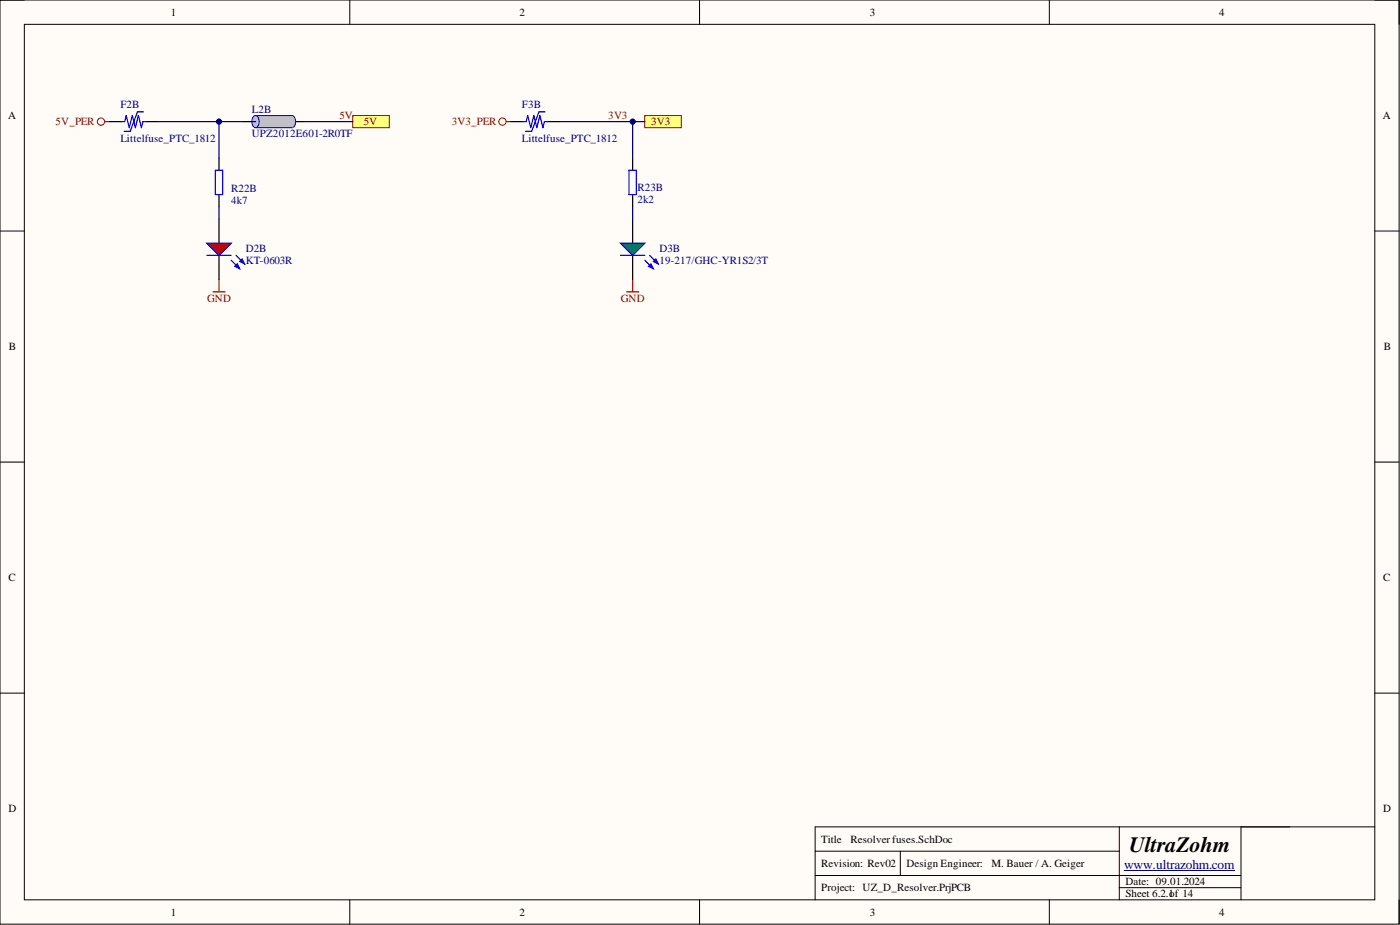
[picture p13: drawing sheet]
<svg xmlns="http://www.w3.org/2000/svg" width="292mm" height="193mm" viewBox="0 0 292 193" stroke-linecap="round" stroke-linejoin="round" font-family="sans-serif">
<defs><g id="words">
<text font-size="4.6" x="235.6" y="177.8">UltraZohm</text>
<text font-size="2.8" fill="#000080" x="234.5" y="181.3">www.ultrazohm.com</text>
<g font-size="2.3">
<text x="35.6" y="3.3">1</text>
<text x="108.4" y="3.3">2</text>
<text x="181.5" y="3.3">3</text>
<text x="254.3" y="3.3">4</text>
<text x="1.7" y="24.9">A</text>
<text x="288.5" y="24.9">A</text>
<text x="1.9" y="73.1">B</text>
<text x="288.7" y="73.1">B</text>
<text x="1.8" y="121.3">C</text>
<text x="288.6" y="121.3">C</text>
<text x="1.8" y="169.5">D</text>
<text x="288.6" y="169.5">D</text>
<text x="171.3" y="175.8">Title</text>
<text x="177.4" y="175.8">Resolver fuses.SchDoc</text>
<text x="171.3" y="180.9">Revision: Rev02</text>
<text x="171.3" y="185.9">Project: UZ_D_Resolver.PrjPCB</text>
<text x="189.1" y="180.9">Design Engineer:</text>
<text x="206.9" y="180.9">M. Bauer / A. Geiger</text>
<text x="234.8" y="184.7">Date: 09.01.2024</text>
<text x="35.6" y="191">1</text>
<text x="108.4" y="191">2</text>
<text x="181.5" y="191">3</text>
<text x="234.8" y="187.2">Sheet 6.2.1of 14</text>
<text x="254.3" y="191">4</text>
</g>
<g font-size="2.3" fill="#000080">
<text x="25.1" y="22.6">F2B</text>
<text x="52.5" y="23.6">L2B</text>
<text x="108.9" y="22.6">F3B</text>
<text x="25.1" y="29.7">Littelfuse_PTC_1812</text>
<text x="52.5" y="28.7">UPZ2012E601-2R0TF</text>
<text x="108.9" y="29.7">Littelfuse_PTC_1812</text>
<text x="48.2" y="40.1">R22B</text>
<text x="133" y="39.8">R23B</text>
<text x="48.2" y="42.6">4k7</text>
<text x="133" y="42.4">2k2</text>
<text x="51.3" y="52.5">D2B</text>
<text x="137.6" y="52.5">D3B</text>
<text x="51.3" y="55">KT-0603R</text>
<text x="137.6" y="55">19-217/GHC-YR1S2/3T</text>
</g>
<g font-size="2.3" fill="#800000">
<text x="11.6" y="26.1">5V_PER</text>
<text x="70.8" y="24.9">5V</text>
<text x="75.9" y="26.1">5V</text>
<text x="94.3" y="26.1">3V3_PER</text>
<text x="126.9" y="24.9">3V3</text>
<text x="135.9" y="26.1">3V3</text>
<text x="43.2" y="62.9">GND</text>
<text x="129.5" y="62.9">GND</text>
</g>
</g></defs>
<path d="M0 0h291.9v192.8h-291.9z" fill-rule="evenodd" fill="#fffcf8"/>
<path d="M0 0h291.9v192.8h-291.9z" fill="none" stroke="#000" stroke-width=".21"/>
<path d="M5.1 5.1h281.7v182.6h-281.7z" fill-rule="evenodd" fill="#fffcf8"/>
<g fill="none" stroke="#000" stroke-width=".21">
<path d="M0 0h5.1M5.1 5.1h281.7v182.6h-281.7zM73 0v5.1M146 0v5.1M218.9 0v5.1M286.8 0h5.1v5.1M0 48.2h5.1M286.8 48.2h5.1M0 96.4h5.1M286.8 96.4h5.1M0 144.6h5.1M286.8 144.6h5.1"/>
<path d="M170.1 177.6h63.4M187.8 177.6v5M233.5 172.5v15.2M258.9 172.5v15.2M286.8 172.5h-116.7v15.2M73 187.7v5.1M146 187.7v5.1M170.1 182.6h88.8M218.9 187.7v5.1M233.5 185.2h25.4M291.9 187.7v5.1"/>
</g>
<path d="M234.5 181.6h23.1" fill="none" stroke="#000080" stroke-width=".21"/>
<g fill="none" stroke="#800000" stroke-width=".21">
<circle cx="21.1" cy="25.4" r=".76"/>
<circle cx="104.8" cy="25.4" r=".76"/>
</g>
<path d="M21.8 25.4h1M105.6 25.4h1M45.7 58.3v2.6M132 58.3v2.6M44.4 60.9h2.6M130.7 60.9h2.6" fill="none" stroke="#800000" stroke-width=".25"/>
<path d="M22.8 25.4h2.6M30.5 25.4h2.5M45.7 33v2.5M106.6 25.4h2.6M114.2 25.4h2.6M45.7 40.6v2.5" fill="none" stroke="#000" stroke-width=".25"/>
<path d="M25.4 25.4h.6l.3-1.3 .7 2.5 .6-2.5 .6 2.5 .7-2.5 .6 2.5 .3-1.2h.7M30 23.3h-1.3l-1.5 4.1h-1.3M44.9 35.5h1.6v5.1h-1.6zM109.2 25.4h.6l.3-1.3 .6 2.5 .7-2.5 .6 2.5 .6-2.5 .7 2.5 .3-1.2h.6M113.7 23.3h-1.2l-1.6 4.1h-1.2" fill="none" stroke="#00f" stroke-width=".25"/>
<path d="M73.6 24.1h7.6v2.5h-7.6z" fill-rule="evenodd" fill="#ffff80"/>
<path d="M73.6 24.1h7.6v2.5h-7.6z" fill="none" stroke="#800000" stroke-width=".21"/>
<path d="M134.5 24.1h7.7v2.5h-7.7z" fill-rule="evenodd" fill="#ffff80"/>
<path d="M134.5 24.1h7.7v2.5h-7.7z" fill="none" stroke="#800000" stroke-width=".21"/>
<path d="M60.9 25.4h2.6M132 33v2.5M132 40.6v2.5" fill="none" stroke="#000" stroke-width=".25"/>
<path d="M131.2 35.5h1.6v5.1h-1.6z" fill="none" stroke="#00f" stroke-width=".25"/>
<path d="M60.5 24.3a.69 .69 0 0 1 .8-.1 .69 .69 0 0 1 .3 .8l.1 .4a.92 .92 0 0 1-1 1.2 1.67 1.67 0 0 1-.2-2.3z" fill="#c0c0c0"/>
<path d="M60.5 24.3a.69 .69 0 0 1 .8-.1 .69 .69 0 0 1 .3 .8l.1 .4a.92 .92 0 0 1-1 1.2 1.67 1.67 0 0 1-.2-2.3z" fill="none" stroke="#00f" stroke-width=".21"/>
<path d="M53.3 24.1h7.6v2.5h-7.6z" fill-rule="evenodd" fill="#c0c0c0"/>
<path d="M53.3 24.1h7.6v2.5h-7.6z" fill="none" stroke="#c0c0c0" stroke-width=".21"/>
<path d="M52.9 24.3a.69 .69 0 0 1 .8-.1 .69 .69 0 0 1 .3 .8l.1 .4a.92 .92 0 0 1-1 1.2 1.67 1.67 0 0 1-.2-2.3z" fill="#c0c0c0"/>
<path d="M52.9 24.3a.69 .69 0 0 1 .8-.1 .69 .69 0 0 1 .3 .8l.1 .4a.92 .92 0 0 1-1 1.2 1.67 1.67 0 0 1-.2-2.3zM53.3 24.1h7.6M53.3 26.6h7.6" fill="none" stroke="#00f" stroke-width=".21"/>
<path d="M50.8 25.4h2.5M45.7 45.7v5M45.7 53.3v5" fill="none" stroke="#000" stroke-width=".25"/>
<path d="M43.2 50.7h5l-2.5 2.6z" fill="#f00"/>
<path d="M43.2 50.7h5l-2.5 2.6zM48.2 54.3l1.8 1.8" fill="none" stroke="#00f" stroke-width=".25"/>
<path d="M49 55.6l.5-.6 .5 1.1z" fill="#00f"/>
<path d="M43.2 53.3h5M49 55.6l.5-.6 .5 1.1zM49.2 53.3l1.8 1.7" fill="none" stroke="#00f" stroke-width=".25"/>
<path d="M50 54.5l.5-.5 .5 1z" fill="#00f"/>
<path d="M50 54.5l.5-.5 .5 1z" fill="none" stroke="#00f" stroke-width=".25"/>
<path d="M132 45.7v5M132 53.3v5" fill="none" stroke="#000" stroke-width=".25"/>
<path d="M129.5 50.7h5l-2.5 2.6z" fill="#00bf00"/>
<path d="M129.5 50.7h5l-2.5 2.6zM134.5 54.3l1.8 1.8" fill="none" stroke="#00f" stroke-width=".25"/>
<path d="M135.3 55.6l.5-.6 .5 1.1z" fill="#00f"/>
<path d="M129.5 53.3h5M135.3 55.6l.5-.6 .5 1.1zM135.6 53.3l1.7 1.7" fill="none" stroke="#00f" stroke-width=".25"/>
<path d="M136.3 54.5l.5-.5 .5 1z" fill="#00f"/>
<path d="M136.3 54.5l.5-.5 .5 1z" fill="none" stroke="#00f" stroke-width=".25"/>
<path d="M63.5 25.4h10.1M132 25.4h2.5" fill="none" stroke="#000080" stroke-width=".25"/>
<circle cx="132" cy="25.4" r=".51" fill="#000080"/>
<circle cx="132" cy="25.4" r=".51" fill="none" stroke="#000080" stroke-width=".21"/>
<path d="M116.8 25.4h15.2v7.6M45.7 43.1v2.6" fill="none" stroke="#000080" stroke-width=".25"/>
<circle cx="132" cy="25.4" r=".51" fill="#000080"/>
<circle cx="132" cy="25.4" r=".51" fill="none" stroke="#000080" stroke-width=".21"/>
<path d="M45.7 25.4v7.6" fill="none" stroke="#000080" stroke-width=".25"/>
<circle cx="45.7" cy="25.4" r=".51" fill="#000080"/>
<circle cx="45.7" cy="25.4" r=".51" fill="none" stroke="#000080" stroke-width=".21"/>
<path d="M33 25.4h17.8" fill="none" stroke="#000080" stroke-width=".25"/>
<circle cx="45.7" cy="25.4" r=".51" fill="#000080"/>
<circle cx="45.7" cy="25.4" r=".51" fill="none" stroke="#000080" stroke-width=".21"/>
<path d="M132 43.1v2.6" fill="none" stroke="#000080" stroke-width=".25"/>
<use href="#words"/>
</svg>
